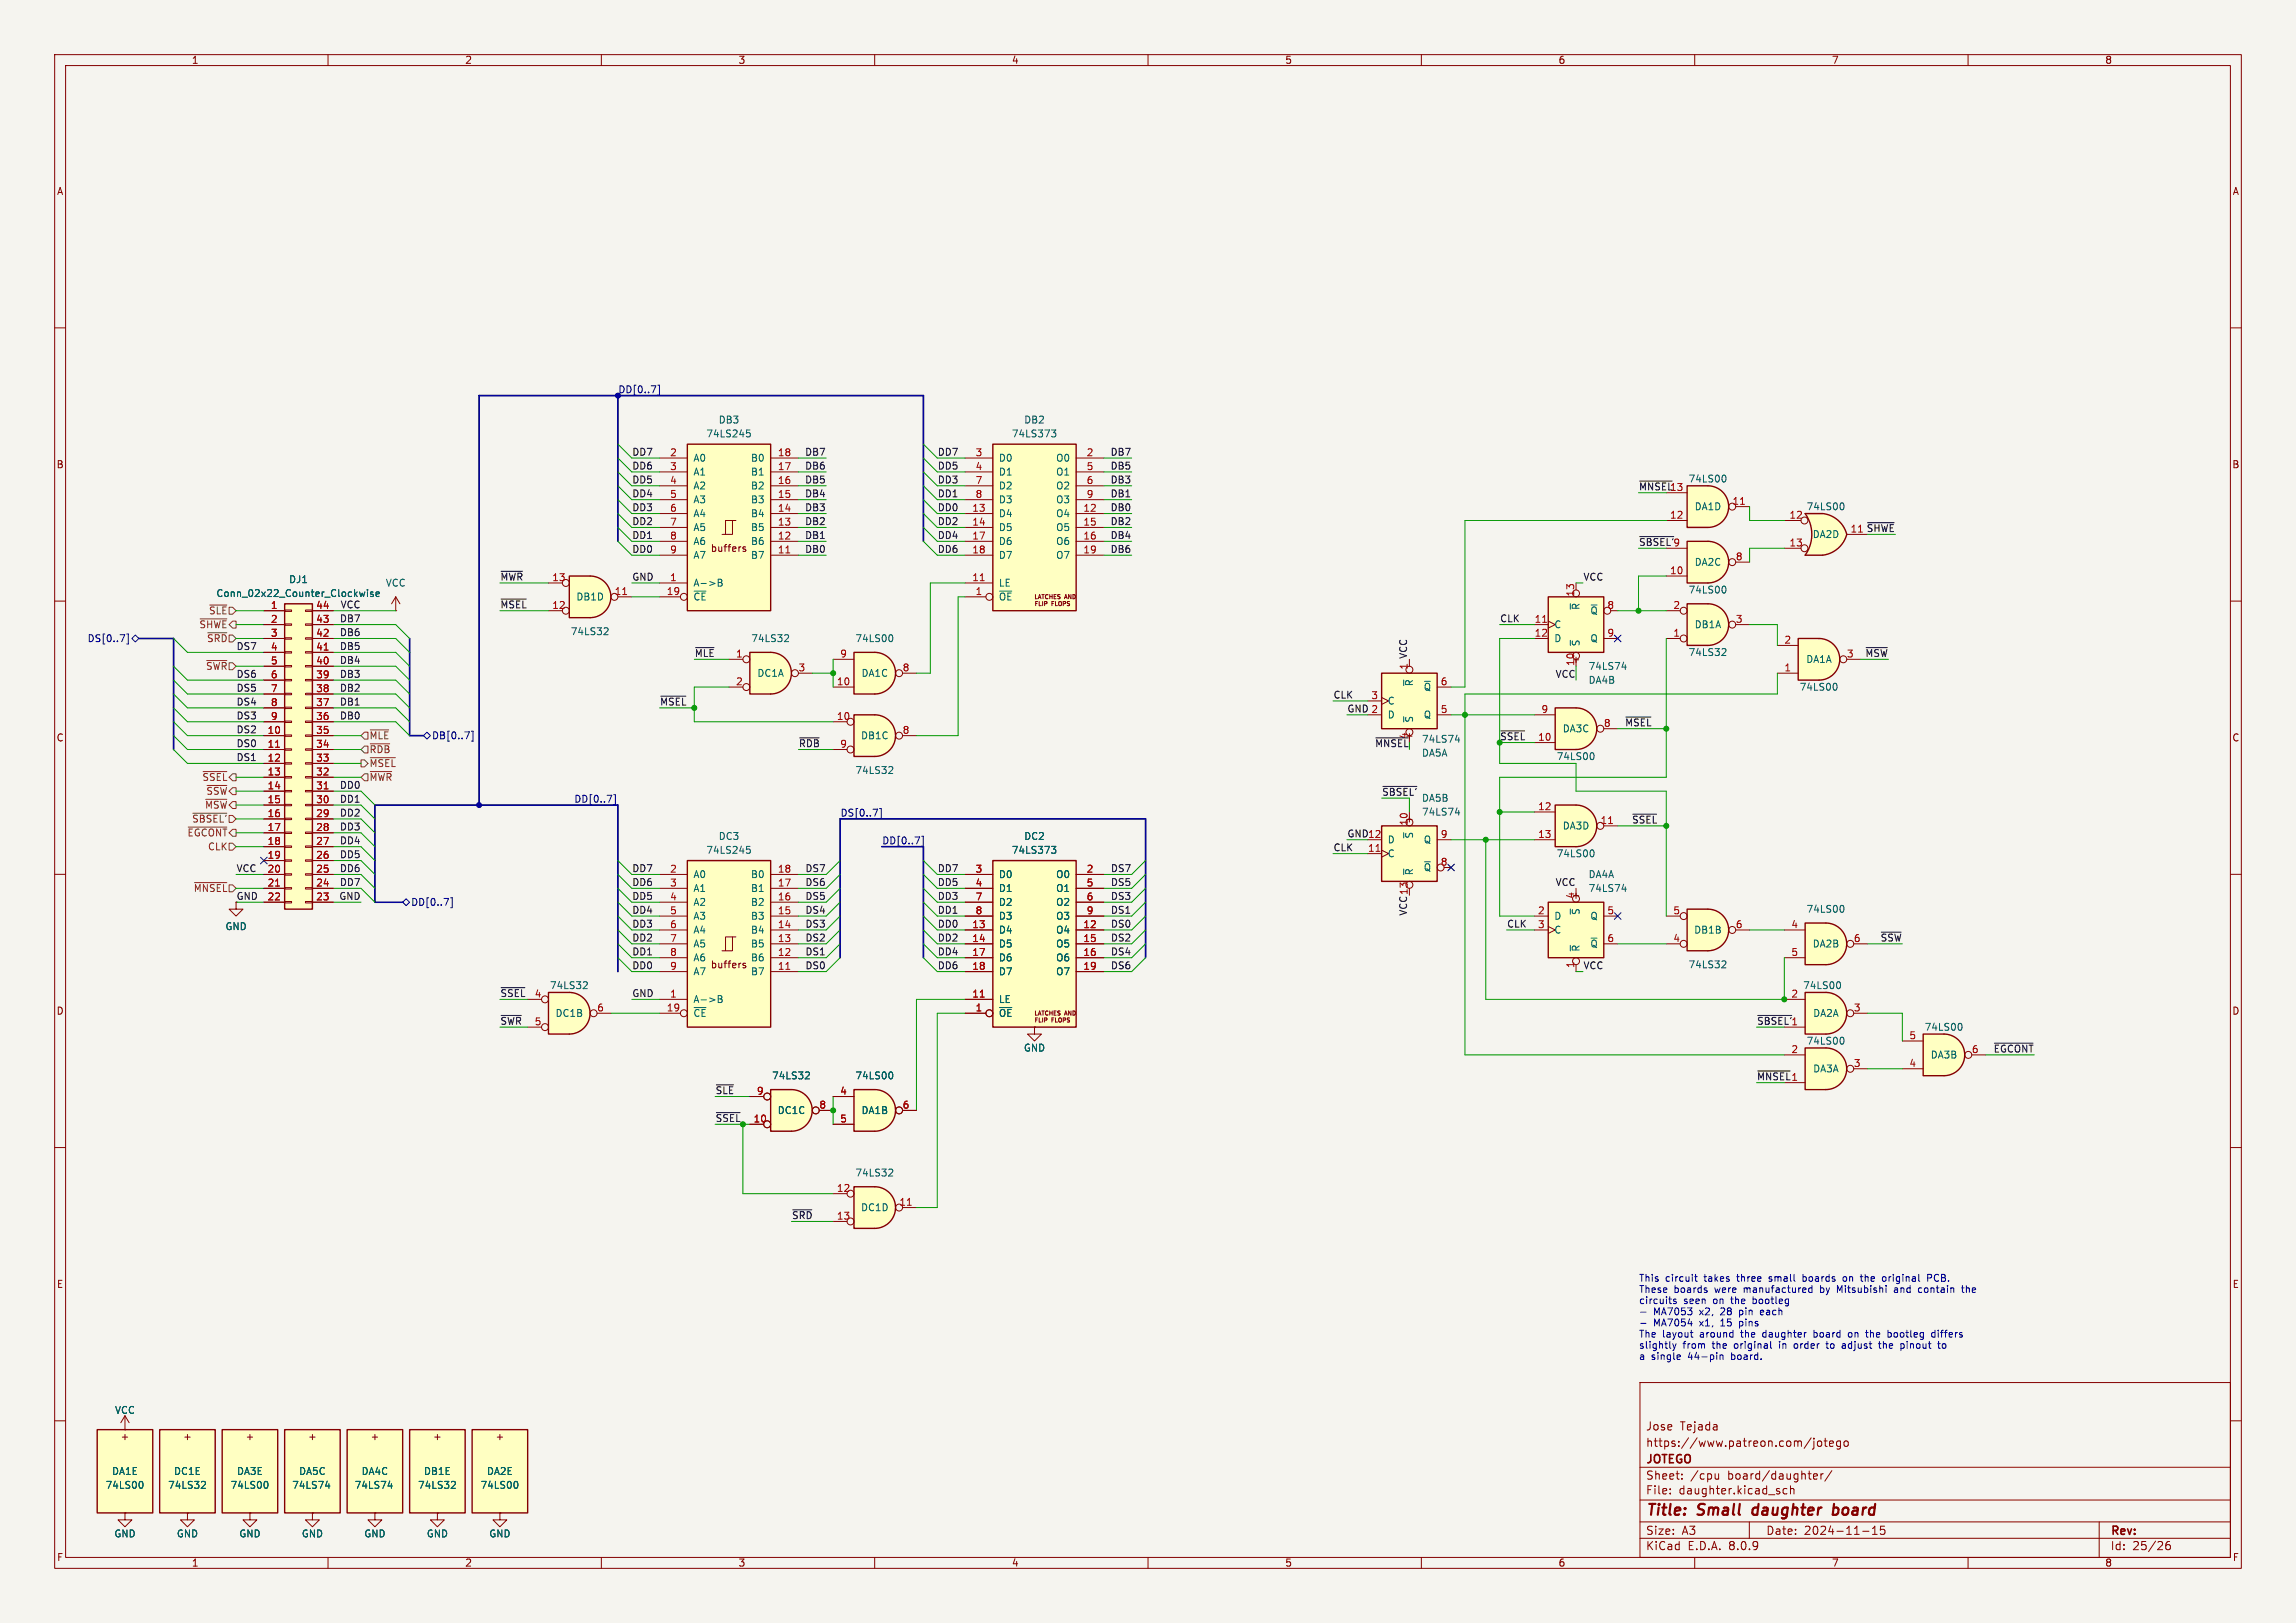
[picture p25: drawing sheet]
<svg xmlns="http://www.w3.org/2000/svg" width="420mm" height="297mm" viewBox="0 0 420 297" stroke-linecap="round" stroke-linejoin="round" font-family="sans-serif">
<defs><g id="words">
<g font-size="2.8" fill="#840000">
<text x="301" y="277.9">Title:</text>
<text x="310.6" y="277.9">Small</text>
<text x="321.4" y="277.9">daughter</text>
<text x="336.9" y="277.9">board</text>
</g>
<g font-size="2.1" fill="#840000">
<text x="301" y="262">Jose</text>
<text x="307.3" y="262">Tejada</text>
<text x="301" y="268.2">JOTEGO</text>
<text x="301" y="265">https://www.patreon.com/jotego</text>
<text x="301" y="273.7">File:</text>
<text x="301" y="271">Sheet:</text>
<text x="307.1" y="273.7">daughter.kicad_sch</text>
<text x="309.2" y="271">/cpu</text>
<text x="316.1" y="271">board/daughter/</text>
<text x="301" y="281.1">Size:</text>
<text x="307.6" y="281.1">A3</text>
<text x="323" y="281.1">Date:</text>
<text x="330" y="281.1">2024-11-15</text>
<text x="386" y="281.3">Rev:</text>
<text x="301" y="283.9">KiCad</text>
<text x="308.7" y="283.9">E.D.A.</text>
<text x="316.3" y="283.9">8.0.9</text>
<text x="386" y="283.9">Id:</text>
<text x="390.1" y="283.9">25/26</text>
</g>
<g font-size="1.8" fill="#840000">
<text x="35" y="11.9">1</text>
<text x="85" y="11.9">2</text>
<text x="135" y="11.9">3</text>
<text x="185" y="11.9">4</text>
<text x="235" y="11.9">5</text>
<text x="285" y="11.9">6</text>
<text x="335" y="11.9">7</text>
<text x="385" y="11.9">8</text>
<text x="10.3" y="35.9">A</text>
<text x="408.3" y="35.9">A</text>
<text x="10.3" y="85.9">B</text>
<text x="408.2" y="85.9">B</text>
<text x="129.9" y="101.2">buffers</text>
<text x="10.3" y="135.9">C</text>
<text x="408.2" y="135.9">C</text>
<text x="43.2" y="164.8">GND</text>
<text x="129.9" y="177.4">buffers</text>
<text x="10.3" y="185.9">D</text>
<text x="408.2" y="185.9">D</text>
<text x="10.3" y="235.9">E</text>
<text x="408.3" y="235.9">E</text>
<text x="22" y="263.8">+</text>
<text x="33.4" y="263.8">+</text>
<text x="44.8" y="263.8">+</text>
<text x="56.3" y="263.8">+</text>
<text x="67.7" y="263.8">+</text>
<text x="79.1" y="263.8">+</text>
<text x="90.5" y="263.8">+</text>
<text x="10.3" y="285.9">F</text>
<text x="35" y="286.9">1</text>
<text x="85" y="286.9">2</text>
<text x="135" y="286.9">3</text>
<text x="185" y="286.9">4</text>
<text x="235" y="286.9">5</text>
<text x="285" y="286.9">6</text>
<text x="335" y="286.9">7</text>
<text x="385" y="286.9">8</text>
<text x="408.3" y="285.9">F</text>
</g>
<g font-size="1.8" fill="#000084">
<text x="113" y="72">DD[0..7]</text>
<text x="15.9" y="117.7">DS[0..7]</text>
<text x="78.9" y="135.5">DB[0..7]</text>
<text x="105" y="147">DD[0..7]</text>
<text x="153.7" y="149.5">DS[0..7]</text>
<text x="161.3" y="154.6">DD[0..7]</text>
<text x="75.1" y="166">DD[0..7]</text>
</g>
<g font-size="1.8" fill="#006464">
<text x="131.4" y="77.7">DB3</text>
<text x="187.3" y="77.7">DB2</text>
<text x="129.1" y="80.2">74LS245</text>
<text x="185" y="80.2">74LS373</text>
<text x="126.7" y="84.7">A0</text>
<text x="126.7" y="87.2">A1</text>
<text x="126.7" y="89.8">A2</text>
<text x="137.3" y="89.8">B2</text>
<text x="137.3" y="87.2">B1</text>
<text x="137.3" y="84.7">B0</text>
<text x="182.6" y="84.7">D0</text>
<text x="182.6" y="87.2">D1</text>
<text x="182.6" y="89.8">D2</text>
<text x="193.1" y="84.7">O0</text>
<text x="193.1" y="87.2">O1</text>
<text x="193.1" y="89.8">O2</text>
<text x="308.8" y="88.5">74LS00</text>
<text x="126.7" y="92.3">A3</text>
<text x="126.7" y="94.8">A4</text>
<text x="137.3" y="94.8">B4</text>
<text x="137.3" y="92.3">B3</text>
<text x="182.6" y="94.8">D4</text>
<text x="182.6" y="92.3">D3</text>
<text x="193.1" y="94.8">O4</text>
<text x="193.1" y="92.3">O3</text>
<text x="309.9" y="93.6">DA1D</text>
<text x="330.4" y="93.6">74LS00</text>
<text x="126.7" y="97.4">A5</text>
<text x="126.7" y="99.9">A6</text>
<text x="137.3" y="99.9">B6</text>
<text x="137.3" y="97.4">B5</text>
<text x="182.6" y="97.4">D5</text>
<text x="182.6" y="99.9">D6</text>
<text x="193.1" y="97.4">O5</text>
<text x="193.1" y="99.9">O6</text>
<text x="331.5" y="98.7">DA2D</text>
<text x="52.8" y="106.9">DJ1</text>
<text x="70.5" y="107.5">VCC</text>
<text x="126.7" y="107.5">A-&gt;B</text>
<text x="126.7" y="102.5">A7</text>
<text x="137.3" y="102.5">B7</text>
<text x="182.6" y="107.5">LE</text>
<text x="182.6" y="102.5">D7</text>
<text x="193.1" y="102.5">O7</text>
<text x="309.9" y="103.7">DA2C</text>
<text x="39.5" y="109.4">Conn_02x22_Counter_Clockwise</text>
<text x="105.3" y="110.1">DB1D</text>
<text x="126.7" y="110.1">~{CE}</text>
<text x="182.6" y="110.1">~{OE}</text>
<text x="289.2" y="111.7" transform="rotate(-90 289.2 111.7)">~{R}</text>
<text x="290.8" y="112.6">~{Q}</text>
<text x="308.8" y="108.8">74LS00</text>
<text x="104.3" y="116.4">74LS32</text>
<text x="137.3" y="117.7">74LS32</text>
<text x="156.4" y="117.7">74LS00</text>
<text x="284.2" y="115.2">C</text>
<text x="284.2" y="117.7">D</text>
<text x="289.2" y="118.4" transform="rotate(-90 289.2 118.4)">~{S}</text>
<text x="290.8" y="117.7">Q</text>
<text x="309.9" y="115.2">DB1A</text>
<text x="138.4" y="124.1">DC1A</text>
<text x="157.5" y="124.1">DA1C</text>
<text x="258.7" y="125.7" transform="rotate(-90 258.7 125.7)">~{R}</text>
<text x="290.5" y="125.3">DA4B</text>
<text x="290.5" y="122.8">74LS74</text>
<text x="308.8" y="120.2">74LS32</text>
<text x="330.3" y="121.5">DA1A</text>
<text x="253.7" y="131.7">D</text>
<text x="253.7" y="129.1">C</text>
<text x="260.3" y="131.7">Q</text>
<text x="260.3" y="126.6">~{Q}</text>
<text x="329.1" y="126.6">74LS00</text>
<text x="157.4" y="135.5">DB1C</text>
<text x="258.7" y="132.3" transform="rotate(-90 258.7 132.3)">~{S}</text>
<text x="260" y="136.1">74LS74</text>
<text x="285.8" y="134.2">DA3C</text>
<text x="156.4" y="141.8">74LS32</text>
<text x="260" y="138.7">DA5A</text>
<text x="284.7" y="139.3">74LS00</text>
<text x="260" y="146.9">DA5B</text>
<text x="260" y="149.5">74LS74</text>
<text x="131.4" y="153.9">DC3</text>
<text x="187.3" y="153.9">DC2</text>
<text x="253.7" y="154.5">D</text>
<text x="258.7" y="153.6" transform="rotate(-90 258.7 153.6)">~{S}</text>
<text x="260.3" y="154.5">Q</text>
<text x="285.8" y="152">DA3D</text>
<text x="126.7" y="160.9">A0</text>
<text x="129.1" y="156.4">74LS245</text>
<text x="137.3" y="160.9">B0</text>
<text x="182.6" y="160.9">D0</text>
<text x="185" y="156.4">74LS373</text>
<text x="193.1" y="160.9">O0</text>
<text x="253.7" y="157.1">C</text>
<text x="258.7" y="160.3" transform="rotate(-90 258.7 160.3)">~{R}</text>
<text x="260.3" y="159.6">~{Q}</text>
<text x="284.7" y="157.1">74LS00</text>
<text x="290.5" y="160.9">DA4A</text>
<text x="126.7" y="163.4">A1</text>
<text x="126.7" y="166">A2</text>
<text x="137.3" y="166">B2</text>
<text x="137.3" y="163.4">B1</text>
<text x="182.6" y="163.4">D1</text>
<text x="182.6" y="166">D2</text>
<text x="193.1" y="163.4">O1</text>
<text x="193.1" y="166">O2</text>
<text x="289.2" y="167.5" transform="rotate(-90 289.2 167.5)">~{S}</text>
<text x="290.5" y="163.4">74LS74</text>
<text x="330.4" y="167.2">74LS00</text>
<text x="41.1" y="170.4">GND</text>
<text x="126.7" y="168.5">A3</text>
<text x="126.7" y="171">A4</text>
<text x="126.7" y="173.6">A5</text>
<text x="137.3" y="173.6">B5</text>
<text x="137.3" y="171">B4</text>
<text x="137.3" y="168.5">B3</text>
<text x="182.6" y="171">D4</text>
<text x="182.6" y="173.6">D5</text>
<text x="182.6" y="168.5">D3</text>
<text x="193.1" y="171">O4</text>
<text x="193.1" y="173.6">O5</text>
<text x="193.1" y="168.5">O3</text>
<text x="284.2" y="168.5">D</text>
<text x="284.2" y="171">C</text>
<text x="290.8" y="168.5">Q</text>
<text x="290.8" y="173.6">~{Q}</text>
<text x="309.8" y="171">DB1B</text>
<text x="331.5" y="173.6">DA2B</text>
<text x="126.7" y="176.1">A6</text>
<text x="126.7" y="178.7">A7</text>
<text x="137.3" y="178.7">B7</text>
<text x="137.3" y="176.1">B6</text>
<text x="182.6" y="176.1">D6</text>
<text x="182.6" y="178.7">D7</text>
<text x="193.1" y="176.1">O6</text>
<text x="193.1" y="178.7">O7</text>
<text x="289.2" y="174.2" transform="rotate(-90 289.2 174.2)">~{R}</text>
<text x="308.8" y="177.4">74LS32</text>
<text x="100.5" y="181.2">74LS32</text>
<text x="126.7" y="183.7">A-&gt;B</text>
<text x="182.6" y="183.7">LE</text>
<text x="329.7" y="181.2">74LS00</text>
<text x="101.5" y="186.3">DC1B</text>
<text x="126.7" y="186.3">~{CE}</text>
<text x="182.6" y="186.3">~{OE}</text>
<text x="330.4" y="191.4">74LS00</text>
<text x="331.6" y="186.3">DA2A</text>
<text x="352" y="188.8">74LS00</text>
<text x="141.1" y="197.7">74LS32</text>
<text x="156.4" y="197.7">74LS00</text>
<text x="187.2" y="192.6">GND</text>
<text x="331.6" y="196.4">DA3A</text>
<text x="353.1" y="193.9">DA3B</text>
<text x="142.2" y="204.1">DC1C</text>
<text x="157.5" y="204.1">DA1B</text>
<text x="156.4" y="215.5">74LS32</text>
<text x="157.4" y="221.8">DC1D</text>
<text x="20.9" y="258.9">VCC</text>
<text x="19.2" y="272.6">74LS00</text>
<text x="20.4" y="270.1">DA1E</text>
<text x="30.7" y="272.6">74LS32</text>
<text x="31.7" y="270.1">DC1E</text>
<text x="42.1" y="272.6">74LS00</text>
<text x="43.3" y="270.1">DA3E</text>
<text x="53.3" y="272.6">74LS74</text>
<text x="54.6" y="270.1">DA5C</text>
<text x="64.8" y="272.6">74LS74</text>
<text x="66" y="270.1">DA4C</text>
<text x="76.4" y="272.6">74LS32</text>
<text x="77.5" y="270.1">DB1E</text>
<text x="87.8" y="272.6">74LS00</text>
<text x="89" y="270.1">DA2E</text>
<text x="20.8" y="281.5">GND</text>
<text x="32.3" y="281.5">GND</text>
<text x="43.7" y="281.5">GND</text>
<text x="55.1" y="281.5">GND</text>
<text x="66.5" y="281.5">GND</text>
<text x="78" y="281.5">GND</text>
<text x="89.4" y="281.5">GND</text>
</g>
<g font-size="1.8" fill="#0f0f0f">
<text x="115.6" y="83.5">DD7</text>
<text x="147.2" y="83.5">DB7</text>
<text x="171.4" y="83.5">DD7</text>
<text x="203.1" y="83.5">DB7</text>
<text x="115.6" y="88.6">DD5</text>
<text x="115.6" y="86">DD6</text>
<text x="147.2" y="88.6">DB5</text>
<text x="147.2" y="86">DB6</text>
<text x="171.4" y="86">DD5</text>
<text x="171.4" y="88.6">DD3</text>
<text x="203.1" y="88.6">DB3</text>
<text x="203.1" y="86">DB5</text>
<text x="299.7" y="89.8">~{MNSEL}</text>
<text x="305.4" y="89.9">13</text>
<text x="115.6" y="91.1">DD4</text>
<text x="115.6" y="93.6">DD3</text>
<text x="147.2" y="91.1">DB4</text>
<text x="147.2" y="93.6">DB3</text>
<text x="171.4" y="93.6">DD0</text>
<text x="171.4" y="91.1">DD1</text>
<text x="203.1" y="91.1">DB1</text>
<text x="203.1" y="93.6">DB0</text>
<text x="115.6" y="96.2">DD2</text>
<text x="115.6" y="98.7">DD1</text>
<text x="115.6" y="101.3">DD0</text>
<text x="147.2" y="101.3">DB0</text>
<text x="147.2" y="96.2">DB2</text>
<text x="147.2" y="98.7">DB1</text>
<text x="171.4" y="101.3">DD6</text>
<text x="171.4" y="98.7">DD4</text>
<text x="171.4" y="96.2">DD2</text>
<text x="203.1" y="101.3">DB6</text>
<text x="203.1" y="98.7">DB4</text>
<text x="203.1" y="96.2">DB2</text>
<text x="299.7" y="100">~{SBSEL'}</text>
<text x="306" y="100.1">9</text>
<text x="338.4" y="97.5">11 ~{SHWE}</text>
<text x="91.4" y="106.3">~{MWR}</text>
<text x="115.6" y="106.3">GND</text>
<text x="289.6" y="106.3">VCC</text>
<text x="62.1" y="114">DB7</text>
<text x="62.2" y="111.4">VCC</text>
<text x="91.4" y="111.4">~{MSEL}</text>
<text x="274.3" y="114">CLK</text>
<text x="43.2" y="119">DS7</text>
<text x="62.1" y="119">DB5</text>
<text x="62.1" y="116.5">DB6</text>
<text x="43.2" y="124.1">DS6</text>
<text x="62.1" y="121.6">DB4</text>
<text x="62.1" y="124.1">DB3</text>
<text x="127" y="120.3">~{MLE}</text>
<text x="257.6" y="122.6" transform="rotate(-90 257.6 122.6)">1 VCC</text>
<text x="284.5" y="124.1">VCC</text>
<text x="341.1" y="120.3">~{MSW}</text>
<text x="43.2" y="131.7">DS3</text>
<text x="43.2" y="129.2">DS4</text>
<text x="43.2" y="126.7">DS5</text>
<text x="62.1" y="131.7">DB0</text>
<text x="62.1" y="129.2">DB1</text>
<text x="62.1" y="126.7">DB2</text>
<text x="243.8" y="127.9">CLK</text>
<text x="246.4" y="130.5">GND 2</text>
<text x="43.2" y="136.8">DS0</text>
<text x="43.2" y="134.3">DS2</text>
<text x="146" y="136.8">~{RDB}</text>
<text x="257.6" y="135.3" transform="rotate(-90 257.6 135.3)">4</text>
<text x="297.2" y="133">~{MSEL}</text>
<text x="43.2" y="139.4">DS1</text>
<text x="62.1" y="147">DD1</text>
<text x="62.1" y="149.5">DD2</text>
<text x="62.1" y="144.4">DD0</text>
<text x="252.7" y="145.7">~{SBSEL'}</text>
<text x="62.1" y="152.1">DD3</text>
<text x="62.1" y="154.6">DD4</text>
<text x="243.8" y="155.9">CLK</text>
<text x="246.4" y="153.3">GND12</text>
<text x="43.2" y="159.7">VCC</text>
<text x="62.1" y="157.1">DD5</text>
<text x="62.1" y="159.7">DD6</text>
<text x="115.6" y="159.7">DD7</text>
<text x="147.2" y="159.7">DS7</text>
<text x="171.4" y="159.7">DD7</text>
<text x="203.1" y="159.7">DS7</text>
<text x="62" y="164.8">GND</text>
<text x="62.1" y="162.2">DD7</text>
<text x="115.6" y="164.8">DD5</text>
<text x="115.6" y="162.2">DD6</text>
<text x="115.6" y="167.3">DD4</text>
<text x="147.2" y="164.8">DS5</text>
<text x="147.2" y="167.3">DS4</text>
<text x="147.2" y="162.2">DS6</text>
<text x="171.4" y="162.2">DD5</text>
<text x="171.4" y="164.8">DD3</text>
<text x="171.4" y="167.3">DD1</text>
<text x="203.1" y="162.2">DS5</text>
<text x="203.1" y="164.8">DS3</text>
<text x="203.1" y="167.3">DS1</text>
<text x="257.5" y="167.7" transform="rotate(-90 257.5 167.7)">VCC13</text>
<text x="284.5" y="162.2">VCC</text>
<text x="115.6" y="169.8">DD3</text>
<text x="115.6" y="172.4">DD2</text>
<text x="147.2" y="169.8">DS3</text>
<text x="147.2" y="172.4">DS2</text>
<text x="171.4" y="172.4">DD2</text>
<text x="171.4" y="169.8">DD0</text>
<text x="203.1" y="169.8">DS0</text>
<text x="203.1" y="172.4">DS2</text>
<text x="275.6" y="169.8">CLK</text>
<text x="343.9" y="172.4">~{SSW}</text>
<text x="115.6" y="174.9">DD1</text>
<text x="115.6" y="177.5">DD0</text>
<text x="147.2" y="177.5">DS0</text>
<text x="147.2" y="174.9">DS1</text>
<text x="171.4" y="177.5">DD6</text>
<text x="171.4" y="174.9">DD4</text>
<text x="203.1" y="177.5">DS6</text>
<text x="203.1" y="174.9">DS4</text>
<text x="289.6" y="177.5">VCC</text>
<text x="91.4" y="182.5">~{SSEL}4</text>
<text x="115.6" y="182.5">GND</text>
<text x="91.4" y="187.6">~{SWR}5</text>
<text x="321.3" y="187.6">~{SBSEL'}</text>
<text x="327.6" y="187.7">1</text>
<text x="321.3" y="197.8">~{MNSEL}</text>
<text x="364.6" y="192.7">~{EGCONT}</text>
<text x="130.8" y="200.3">~{SLE}</text>
<text x="144.8" y="223.2">~{SRD}</text>
</g>
<g font-size="1.8" fill="#a90000">
<text x="122.5" y="83.6">2</text>
<text x="142.2" y="83.6">18</text>
<text x="178.4" y="83.6">3</text>
<text x="198.7" y="83.6">2</text>
<text x="122.5" y="86.1">3</text>
<text x="122.5" y="88.6">4</text>
<text x="142.2" y="88.6">16</text>
<text x="142.2" y="86.1">17</text>
<text x="178.4" y="86.1">4</text>
<text x="178.4" y="88.6">7</text>
<text x="198.7" y="86.1">5</text>
<text x="198.7" y="88.6">6</text>
<text x="122.5" y="91.2">5</text>
<text x="122.5" y="93.7">6</text>
<text x="142.2" y="93.7">14</text>
<text x="142.2" y="91.2">15</text>
<text x="177.8" y="93.7">13</text>
<text x="178.4" y="91.2">8</text>
<text x="198.1" y="93.7">12</text>
<text x="198.7" y="91.2">9</text>
<text x="305.4" y="95">12</text>
<text x="316.8" y="92.5">11</text>
<text x="327.2" y="95">12</text>
<text x="122.5" y="96.3">7</text>
<text x="122.5" y="98.8">8</text>
<text x="122.5" y="101.3">9</text>
<text x="142.2" y="101.3">11</text>
<text x="142.2" y="98.8">12</text>
<text x="142.2" y="96.3">13</text>
<text x="177.8" y="96.3">14</text>
<text x="177.8" y="98.8">17</text>
<text x="177.8" y="101.3">18</text>
<text x="198.1" y="96.3">15</text>
<text x="198.1" y="98.8">16</text>
<text x="198.1" y="101.3">19</text>
<text x="327.2" y="100.1">13</text>
<text x="100.9" y="106.4">13</text>
<text x="122.5" y="106.4">1</text>
<text x="177.8" y="106.4">11</text>
<text x="305.4" y="105.2">10</text>
<text x="317.4" y="102.6">8</text>
<text x="49.5" y="111.5">1</text>
<text x="57.7" y="111.5">44</text>
<text x="100.9" y="111.5">12</text>
<text x="112.4" y="109">11</text>
<text x="121.9" y="109">19</text>
<text x="178.4" y="109">1</text>
<text x="288" y="109.3" transform="rotate(-90 288 109.3)">13</text>
<text x="293.9" y="111.5">8</text>
<text x="306" y="111.5">2</text>
<text x="49.5" y="114">2</text>
<text x="49.5" y="116.6">3</text>
<text x="49.5" y="119.1">4</text>
<text x="57.7" y="119.1">41</text>
<text x="57.7" y="116.6">42</text>
<text x="57.7" y="114">43</text>
<text x="280.6" y="114">11</text>
<text x="280.6" y="116.6">12</text>
<text x="293.9" y="116.6">9</text>
<text x="306" y="116.6">1</text>
<text x="317.4" y="114">3</text>
<text x="326.3" y="117.9">2</text>
<text x="49.5" y="121.7">5</text>
<text x="49.5" y="124.2">6</text>
<text x="57.7" y="124.2">39</text>
<text x="57.7" y="121.7">40</text>
<text x="134.5" y="120.4">1</text>
<text x="134.5" y="125.5">2</text>
<text x="146" y="122.9">3</text>
<text x="153" y="125.5">10</text>
<text x="153.6" y="120.4">9</text>
<text x="165" y="122.9">8</text>
<text x="263.5" y="125.5">6</text>
<text x="287.4" y="121.5">+</text>
<text x="288" y="122" transform="rotate(-90 288 122)">10</text>
<text x="326.3" y="122.9">1</text>
<text x="337.7" y="120.4">3</text>
<text x="49.5" y="126.7">7</text>
<text x="49.5" y="129.3">8</text>
<text x="49.5" y="131.8">9</text>
<text x="57.7" y="131.8">36</text>
<text x="57.7" y="129.3">37</text>
<text x="57.7" y="126.7">38</text>
<text x="153" y="131.8">10</text>
<text x="250.8" y="128">3</text>
<text x="263.5" y="130.6">5</text>
<text x="281.9" y="130.6">9</text>
<text x="48.9" y="134.4">10</text>
<text x="48.9" y="136.9">11</text>
<text x="57.7" y="136.9">34</text>
<text x="57.7" y="134.4">35</text>
<text x="153.6" y="136.9">9</text>
<text x="165" y="134.4">8</text>
<text x="256.9" y="135.5">+</text>
<text x="293.3" y="133.1">8</text>
<text x="48.9" y="139.4">12</text>
<text x="48.9" y="142">13</text>
<text x="57.7" y="142">32</text>
<text x="57.7" y="139.4">33</text>
<text x="48.9" y="144.5">14</text>
<text x="48.9" y="147.1">15</text>
<text x="48.9" y="149.6">16</text>
<text x="57.7" y="149.6">29</text>
<text x="57.7" y="147.1">30</text>
<text x="57.7" y="144.5">31</text>
<text x="281.3" y="148.3">12</text>
<text x="48.9" y="152.1">17</text>
<text x="48.9" y="154.7">18</text>
<text x="57.7" y="154.7">27</text>
<text x="57.7" y="152.1">28</text>
<text x="250.1" y="156">11</text>
<text x="256.9" y="150.7">+</text>
<text x="257.6" y="151.2" transform="rotate(-90 257.6 151.2)">10</text>
<text x="263.5" y="153.4">9</text>
<text x="281.3" y="153.4">13</text>
<text x="292.7" y="150.9">11</text>
<text x="48.9" y="157.2">19</text>
<text x="48.9" y="159.8">20</text>
<text x="57.7" y="159.8">25</text>
<text x="57.7" y="157.2">26</text>
<text x="122.5" y="159.8">2</text>
<text x="142.2" y="159.8">18</text>
<text x="178.4" y="159.8">3</text>
<text x="198.7" y="159.8">2</text>
<text x="263.5" y="158.5">8</text>
<text x="48.9" y="162.3">21</text>
<text x="48.9" y="164.8">22</text>
<text x="57.7" y="164.8">23</text>
<text x="57.7" y="162.3">24</text>
<text x="122.5" y="162.3">3</text>
<text x="122.5" y="164.8">4</text>
<text x="122.5" y="167.4">5</text>
<text x="142.2" y="167.4">15</text>
<text x="142.2" y="164.8">16</text>
<text x="142.2" y="162.3">17</text>
<text x="178.4" y="162.3">4</text>
<text x="178.4" y="164.8">7</text>
<text x="178.4" y="167.4">8</text>
<text x="198.7" y="162.3">5</text>
<text x="198.7" y="164.8">6</text>
<text x="198.7" y="167.4">9</text>
<text x="281.2" y="167.4">2</text>
<text x="287.4" y="164.7">+</text>
<text x="288" y="164.5" transform="rotate(-90 288 164.5)">4</text>
<text x="293.9" y="167.4">5</text>
<text x="306" y="167.4">5</text>
<text x="122.5" y="169.9">6</text>
<text x="122.5" y="172.5">7</text>
<text x="142.2" y="172.5">13</text>
<text x="142.2" y="169.9">14</text>
<text x="177.8" y="169.9">13</text>
<text x="177.8" y="172.5">14</text>
<text x="198.1" y="169.9">12</text>
<text x="198.1" y="172.5">15</text>
<text x="281.2" y="169.9">3</text>
<text x="293.9" y="172.5">6</text>
<text x="306" y="172.5">4</text>
<text x="317.4" y="169.9">6</text>
<text x="327.6" y="169.9">4</text>
<text x="339" y="172.5">6</text>
<text x="122.5" y="175">8</text>
<text x="122.5" y="177.5">9</text>
<text x="142.2" y="177.5">11</text>
<text x="142.2" y="175">12</text>
<text x="177.8" y="175">17</text>
<text x="177.8" y="177.5">18</text>
<text x="198.1" y="175">16</text>
<text x="198.1" y="177.5">19</text>
<text x="288" y="177.2" transform="rotate(-90 288 177.2)">1</text>
<text x="327.6" y="175">5</text>
<text x="109.1" y="185.2">6</text>
<text x="121.9" y="185.2">19</text>
<text x="122.5" y="182.6">1</text>
<text x="177.8" y="182.6">11</text>
<text x="178.4" y="185.2">1</text>
<text x="327.6" y="182.6">2</text>
<text x="339" y="185.2">3</text>
<text x="349.2" y="190.2">5</text>
<text x="327.6" y="197.9">1</text>
<text x="327.6" y="192.8">2</text>
<text x="339" y="195.3">3</text>
<text x="349.2" y="195.3">4</text>
<text x="360.6" y="192.8">6</text>
<text x="138.4" y="200.4">9</text>
<text x="149.8" y="202.9">8</text>
<text x="153.6" y="200.4">4</text>
<text x="165" y="202.9">6</text>
<text x="137.8" y="205.5">10</text>
<text x="153.6" y="205.5">5</text>
<text x="153" y="218.2">12</text>
<text x="164.4" y="220.7">11</text>
<text x="153" y="223.3">13</text>
</g>
<g font-size="1.8" fill="#725600">
<text x="38.1" y="112.6">~{SLE}</text>
<text x="36.4" y="115.2">~{SHWE}</text>
<text x="37.8" y="117.7">~{SRD}</text>
<text x="37.6" y="122.8">~{SWR}</text>
<text x="67.5" y="135.5">~{MLE}</text>
<text x="36.9" y="143.1">~{SSEL}</text>
<text x="67.5" y="143.1">~{MWR}</text>
<text x="67.5" y="140.6">~{MSEL}</text>
<text x="67.5" y="138">~{RDB}</text>
<text x="37.4" y="148.2">~{MSW}</text>
<text x="37.6" y="145.6">~{SSW}</text>
<text x="34.2" y="153.3">~{EGCONT}</text>
<text x="35" y="150.7">~{SBSEL'}</text>
<text x="37.9" y="155.8">CLK</text>
<text x="35.3" y="163.4">~{MNSEL}</text>
</g>
<g font-size="1.8" fill="#009600">
<text x="120.6" y="129.2">~{MSEL}</text>
<text x="251.4" y="136.8">~{MNSEL}</text>
<text x="274.3" y="135.5">~{SSEL}10</text>
<text x="298.4" y="150.8">~{SSEL}</text>
<text x="130.8" y="205.4">~{SSEL}10</text>
</g>
<g font-size="1.8" fill="#0000c2">
<text x="299.7" y="234.8">This</text>
<text x="299.7" y="236.8">These</text>
<text x="299.7" y="238.8">circuits</text>
<text x="304.6" y="234.8">circuit</text>
<text x="306.2" y="236.8">boards</text>
<text x="308" y="238.8">seen</text>
<text x="311.9" y="234.8">takes</text>
<text x="313.5" y="238.8">on</text>
<text x="313.8" y="236.8">were</text>
<text x="317" y="238.8">the</text>
<text x="318" y="234.8">three</text>
<text x="319.3" y="236.8">manufactured</text>
<text x="321.1" y="238.8">bootleg</text>
<text x="324.1" y="234.8">small</text>
<text x="330.4" y="234.8">boards</text>
<text x="333.4" y="236.8">by</text>
<text x="336.7" y="236.8">Mitsubishi</text>
<text x="338" y="234.8">on</text>
<text x="341.5" y="234.8">the</text>
<text x="345.6" y="234.8">original</text>
<text x="347.4" y="236.8">and</text>
<text x="352" y="236.8">contain</text>
<text x="354" y="234.8">PCB.</text>
<text x="360.2" y="236.8">the</text>
<text x="299.7" y="245">The</text>
<text x="302.5" y="240.9">MA7053</text>
<text x="302.5" y="242.9">MA7054</text>
<text x="304.1" y="245">layout</text>
<text x="311" y="240.9">x2,</text>
<text x="311" y="242.9">x1,</text>
<text x="311.1" y="245">around</text>
<text x="315" y="240.9">28</text>
<text x="315" y="242.9">15</text>
<text x="318.6" y="240.9">pin</text>
<text x="318.6" y="242.9">pins</text>
<text x="318.8" y="245">the</text>
<text x="322.7" y="240.9">each</text>
<text x="322.9" y="245">daughter</text>
<text x="332.4" y="245">board</text>
<text x="339" y="245">on</text>
<text x="342.4" y="245">the</text>
<text x="346.6" y="245">bootleg</text>
<text x="354.8" y="245">differs</text>
<text x="299.7" y="247">slightly</text>
<text x="299.7" y="249.1">a</text>
<text x="302" y="249.1">single</text>
<text x="307.8" y="247">from</text>
<text x="308.9" y="249.1">44-pin</text>
<text x="313.4" y="247">the</text>
<text x="317" y="249.1">board.</text>
<text x="317.5" y="247">original</text>
<text x="325.9" y="247">in</text>
<text x="328.9" y="247">order</text>
<text x="335" y="247">to</text>
<text x="338" y="247">adjust</text>
<text x="345" y="247">the</text>
<text x="349.1" y="247">pinout</text>
<text x="356.2" y="247">to</text>
</g>
<g font-size="1.1" fill="#840000">
<text x="189.2" y="109.7">LATCHES AND</text>
<text x="189.2" y="111">FLIP</text>
<text x="192.3" y="111">FLOPS</text>
<text x="189.2" y="185.9">LATCHES AND</text>
<text x="189.2" y="187.2">FLIP</text>
<text x="192.3" y="187.2">FLOPS</text>
</g>
</g></defs>
<path d="M0 0h420v297h-420z" fill="#f5f4ef" stroke="#f5f4ef" stroke-width=".18"/>
<g fill="none" stroke="#840000" stroke-width=".18">
<path d="M10 10h400v277h-400zM12 12h396v273h-396zM60 10v2M110 10v2M160 10v2M210 10v2M260 10v2M310 10v2M360 10v2M10 60h2M408 60h2M10 110h2"/>
<path d="M408 110h2M10 160h2M408 160h2M10 210h2M408 210h2M300 253h108v32h-108zM10 260h2M300 278.5h108M300 274.5h108M300 268.5h108M305.5 273.2v.2M305.5 272.5v.1"/>
<path d="M307.7 270.5v.2M307.7 269.8v.1M313.7 270.5l.2 .2 .5-.2M314.4 269.7v1M320 278.5v3M326.9 272.5l-.5-.1-.2 .3v.4l.1 .2h.6M327.5 272.5l.2-.1 .4 .1 .1 .9M327.5 271.9v1.5M331.3 263.1l-1.3 1.9M331.7 270.2l.7-.2v-.2l-.5-.1-.2 .2 .1 .7h.6M331.8 263.2v.1M331.8 263.7v1.3l-.3 .2"/>
<path d="M332.5 263.8l.2-.1 .5 .1v.6l-.1 .2-.4 .1-.2-.2zM333.1 269.7v1M333.5 269.7l-.3 .1-.1 .2M333.7 263.7h.5M333.9 263.2v1.3l.3 .2M334.7 264.2l.7-.2-.1-.2-.4-.1-.2 .2v.7h.6M335.1 269.1l-1.3 1.9M336.7 263.7v1.2l-.3 .3-.4-.1M336.7 263.8l-.5-.1-.3 .3v.4l.2 .2h.6M337.4 263.8l.2-.1 .4 .1 .1 .6-.2 .2-.3 .1-.2-.2zM342.5 279.7l.4-.4v1.5M344.7 279.3h-.7l-.1 .7 .3-.1h.5l.1 .2-.1 .5-.2 .2-.6-.2"/>
<path d="M384 278.5v6.5M408 260h2M60 285v2M110 285v2M160 285v2M210 285v2M260 285v2M300 281.5h108M310 285v2M340.7 280.2h1.2M342.5 280.8h.9M360 285v2"/>
<path d="M396.9 282.1a.59 .59 0 0 0-.7 .6v.6l.1 .2 .4 .1 .2-.2 .1-.5-.1-.2h-.5l-.2 .2"/>
</g>
<path d="M320.7 276.1l-.2 .7 .4 .4M335.4 276l.2-.1 .6 .1M335.5 275.2l-.3 2M336.1 277a.66 .66 0 0 1-.8 .1" fill="none" stroke="#840000" stroke-width=".4"/>
<path d="M160 119.4a3.8 3.8 0 0 1 3.8 3.8 3.8 3.8 0 0 1-3.8 3.8z" fill="#ffffc2" stroke="#ffffc2" stroke-width=".18"/>
<path d="M156.2 119.4h3.8v7.6h-3.8z" fill="#ffffc2"/>
<path d="M156.2 119.4h3.8a3.8 3.8 0 0 1 3.8 3.8 3.8 3.8 0 0 1-3.8 3.8h-3.8z" fill="none" stroke="#840000" stroke-width=".25"/>
<g fill="none" stroke="#840000" stroke-width=".18">
<path d="M152.4 125.7h3.8M152.4 120.7h3.8M165.1 123.2h2.5"/>
<circle cx="164.5" cy="123.2" r=".63"/>
</g>
<path d="M163 116.1a.79 .79 0 0 1 0 1.3" fill="none" stroke="#006464" stroke-width=".18"/>
<path d="M86.4 261.6h10.1v15.3h-10.1z" fill="#ffffc2"/>
<path d="M86.4 261.6h10.1v15.3h-10.1z" fill="none" stroke="#840000" stroke-width=".25"/>
<path d="M94.4 271.1a.79 .79 0 0 1 0 1.3" fill="none" stroke="#006464" stroke-width=".18"/>
<path d="M34.3 276.9v1.2h1.3l-1.3 1.3-1.3-1.3h1.3M34.3 276.9h.1" fill="none" stroke="#840000" stroke-width=".18"/>
<path d="M141 119.4a3.8 3.8 0 0 1 3.8 3.8 3.8 3.8 0 0 1-3.8 3.8z" fill="#ffffc2" stroke="#ffffc2" stroke-width=".18"/>
<path d="M137.2 119.4h3.8v7.6h-3.8z" fill="#ffffc2"/>
<path d="M137.2 119.4h3.8a3.8 3.8 0 0 1 3.8 3.8 3.8 3.8 0 0 1-3.8 3.8h-3.8z" fill="none" stroke="#840000" stroke-width=".25"/>
<g fill="none" stroke="#840000" stroke-width=".18">
<path d="M133.3 120.7h2.6M133.3 125.7h2.6M146 123.2h2.6"/>
<circle cx="136.5" cy="125.7" r=".63"/>
<circle cx="136.5" cy="120.6" r=".63"/>
<circle cx="145.4" cy="123.2" r=".63"/>
</g>
<path d="M143.7 116.1l.4 .1 .2 .3-.8 .9h.8" fill="none" stroke="#006464" stroke-width=".18"/>
<path d="M334 168.9a3.8 3.8 0 0 1 3.8 3.8 3.8 3.8 0 0 1-3.8 3.8z" fill="#ffffc2" stroke="#ffffc2" stroke-width=".18"/>
<path d="M330.2 168.9h3.8v7.6h-3.8z" fill="#ffffc2"/>
<path d="M330.2 168.9h3.8a3.8 3.8 0 0 1 3.8 3.8 3.8 3.8 0 0 1-3.8 3.8h-3.8z" fill="none" stroke="#840000" stroke-width=".25"/>
<g fill="none" stroke="#840000" stroke-width=".18">
<path d="M326.4 170.2h3.8M326.4 175.3h3.8M339.1 172.7h2.5"/>
<circle cx="338.5" cy="172.7" r=".63"/>
</g>
<path d="M337 165.7a.79 .79 0 0 1 0 1.2" fill="none" stroke="#006464" stroke-width=".18"/>
<path d="M334 181.6a3.8 3.8 0 0 1 3.8 3.8 3.8 3.8 0 0 1-3.8 3.8z" fill="#ffffc2" stroke="#ffffc2" stroke-width=".18"/>
<path d="M330.2 181.6h3.8v7.6h-3.8z" fill="#ffffc2"/>
<path d="M330.2 181.6h3.8a3.8 3.8 0 0 1 3.8 3.8 3.8 3.8 0 0 1-3.8 3.8h-3.8z" fill="none" stroke="#840000" stroke-width=".25"/>
<g fill="none" stroke="#840000" stroke-width=".18">
<path d="M326.4 188h3.8M326.4 182.9h3.8M339.1 185.4h2.5"/>
<circle cx="338.5" cy="185.4" r=".63"/>
</g>
<path d="M336.4 179.6a.79 .79 0 0 1 0 1.3" fill="none" stroke="#006464" stroke-width=".18"/>
<path d="M40.6 261.6h10.2v15.3h-10.2z" fill="#ffffc2"/>
<path d="M40.6 261.6h10.2v15.3h-10.2z" fill="none" stroke="#840000" stroke-width=".25"/>
<path d="M48.7 271.1a.79 .79 0 0 1 0 1.3" fill="none" stroke="#006464" stroke-width=".18"/>
<path d="M17.8 261.6h10.1v15.3h-10.1z" fill="#ffffc2"/>
<path d="M17.8 261.6h10.1v15.3h-10.1z" fill="none" stroke="#840000" stroke-width=".25"/>
<path d="M25.9 271.1a.79 .79 0 0 1 0 1.3" fill="none" stroke="#006464" stroke-width=".18"/>
<path d="M63.5 261.6h10.2v15.3h-10.2z" fill="#ffffc2"/>
<path d="M63.5 261.6h10.2v15.3h-10.2z" fill="none" stroke="#840000" stroke-width=".25"/>
<path d="M71 271.9h.8M71.6 271.5v.9" fill="none" stroke="#006464" stroke-width=".18"/>
<path d="M80 276.9v1.2h1.3l-1.3 1.3-1.3-1.3h1.3M80 276.9h.1" fill="none" stroke="#840000" stroke-width=".18"/>
<path d="M252.7 151.1h10.2v10.2h-10.2z" fill="#ffffc2"/>
<path d="M252.7 151.1h10.2v10.2h-10.2z" fill="none" stroke="#840000" stroke-width=".25"/>
<g fill="none" stroke="#840000" stroke-width=".18">
<path d="M250.2 156.2h2.5M250.2 153.7h2.5M252.7 155.6l1.3 .6-1.3 .6M257.8 148.6v1.3M262.9 153.7h2.5M264.2 158.8h1.2"/>
<circle cx="257.8" cy="161.9" r=".63"/>
</g>
<path d="M251.7 155.8h.7" fill="none" stroke="#a90000" stroke-width=".18"/>
<path d="M256.8 159v1M266.2 148.7h.8M266.8 148.3v.9" fill="none" stroke="#006464" stroke-width=".18"/>
<path d="M52.1 261.6h10.1v15.3h-10.1z" fill="#ffffc2"/>
<path d="M52.1 261.6h10.1v15.3h-10.1z" fill="none" stroke="#840000" stroke-width=".25"/>
<path d="M59.6 271.9h.7M60.2 271.5v.9" fill="none" stroke="#006464" stroke-width=".18"/>
<path d="M125.7 157.5h15.3v30.5h-15.3z" fill="#ffffc2"/>
<g fill="none" stroke="#840000" stroke-width=".18">
<path d="M120.6 177.8h5.1M120.6 175.3h5.1M120.6 172.7h5.1M120.6 170.2h5.1M120.6 167.6h5.1M120.6 165.1h5.1M120.6 162.6h5.1M120.6 160h5.1M134 171.5h-1.3v2.5M134.6 171.5h-.6v2.5h-1.9M136.4 176.3h-.3l-.2 .1 .1 .2 .4 .1v.3h-.5M141 177.8h5"/>
<path d="M141 175.3h5M141 172.7h5M141 170.2h5M141 167.6h5M141 165.1h5M141 162.6h5M141 160h5M120.6 182.9h5.1M120.6 185.4h3.9M57.1 276.9v1.2h1.3l-1.3 1.3-1.2-1.3h1.2M57.1 276.9h.1M68.6 276.9v1.2h1.2l-1.2 1.3-1.3-1.3h1.3"/>
<path d="M68.6 276.9h.1M91.4 276.9v1.2h1.3l-1.3 1.3-1.2-1.3h1.2M91.4 276.9h.1"/>
<circle cx="125.1" cy="185.4" r=".63"/>
</g>
<path d="M125.7 157.5h15.3v30.5h-15.3z" fill="none" stroke="#840000" stroke-width=".25"/>
<path d="M136.6 154.9h.6M136.7 155.4h.3l.3 .2-.1 .4-.5 .2M131.4 182.2h.4l.2 .2-.2 .4 .2 .1 .1 .3-.2 .3h-.5zM131.4 182.8h.4" fill="none" stroke="#006464" stroke-width=".18"/>
<path d="M143.8 177.4h.7" fill="none" stroke="#a90000" stroke-width=".18"/>
<path d="M74.9 261.6h10.2v15.3h-10.2z" fill="#ffffc2"/>
<path d="M74.9 261.6h10.2v15.3h-10.2z" fill="none" stroke="#840000" stroke-width=".25"/>
<path d="M82.8 271.1h.4l.1 .4-.8 .9h.8" fill="none" stroke="#006464" stroke-width=".18"/>
<path d="M22.9 259.1l-.8 1.2M22.9 259.1v2.5M22.9 259.1l.7 1.2M22.9 261.6h.1M22.9 276.9v1.2h1.2l-1.2 1.3-1.3-1.3h1.3M22.9 276.9h.1" fill="none" stroke="#840000" stroke-width=".18"/>
<path d="M181.6 81.3h15.2v30.5h-15.2z" fill="#ffffc2"/>
<path d="M181.6 81.3h15.2v30.5h-15.2z" fill="none" stroke="#840000" stroke-width=".25"/>
<g fill="none" stroke="#840000" stroke-width=".18">
<path d="M176.5 94h5.1M176.5 96.5h5.1M176.5 99.1h5.1M176.5 83.8h5.1M176.5 86.4h5.1M176.5 88.9h5.1M176.5 91.4h5.1M196.8 94h5.1M196.8 96.5h5.1M196.8 99.1h5.1M196.8 83.8h5.1M196.8 86.4h5.1"/>
<path d="M196.8 88.9h5.1M196.8 91.4h5.1M176.5 109.2h3.8M176.5 106.7h5.1M176.5 101.6h5.1M196.8 101.6h5.1"/>
<circle cx="181" cy="109.2" r=".63"/>
</g>
<path d="M179.3 106.3h.7" fill="none" stroke="#a90000" stroke-width=".18"/>
<path d="M192.3 78.7h.8l-.4 .5 .4 .1v.4l-.2 .3h-.4" fill="none" stroke="#006464" stroke-width=".18"/>
<path d="M160 199.4a3.8 3.8 0 0 1 3.8 3.8 3.8 3.8 0 0 1-3.8 3.8z" fill="#ffffc2" stroke="#ffffc2" stroke-width=".18"/>
<path d="M156.2 199.4h3.8v7.6h-3.8z" fill="#ffffc2"/>
<path d="M156.2 199.4h3.8a3.8 3.8 0 0 1 3.8 3.8 3.8 3.8 0 0 1-3.8 3.8h-3.8z" fill="none" stroke="#840000" stroke-width=".25"/>
<g fill="none" stroke="#840000" stroke-width=".18">
<path d="M152.4 200.7h3.8M152.4 205.7h3.8M165.1 203.2h2.5"/>
<circle cx="164.5" cy="203.2" r=".63"/>
</g>
<path d="M163 196.2a.79 .79 0 0 1 0 1.2" fill="none" stroke="#006464" stroke-width=".18"/>
<path d="M160 217.2a3.8 3.8 0 0 1 3.8 3.8 3.8 3.8 0 0 1-3.8 3.8z" fill="#ffffc2" stroke="#ffffc2" stroke-width=".18"/>
<path d="M156.2 217.2h3.8v7.6h-3.8z" fill="#ffffc2"/>
<path d="M156.2 217.2h3.8a3.8 3.8 0 0 1 3.8 3.8 3.8 3.8 0 0 1-3.8 3.8h-3.8z" fill="none" stroke="#840000" stroke-width=".25"/>
<g fill="none" stroke="#840000" stroke-width=".18">
<path d="M152.4 218.4h2.5M152.4 223.5h2.5M165.1 221h2.5"/>
<circle cx="155.6" cy="218.4" r=".63"/>
<circle cx="155.6" cy="223.5" r=".63"/>
<circle cx="164.5" cy="221" r=".63"/>
</g>
<path d="M166 220.6h.7" fill="none" stroke="#a90000" stroke-width=".18"/>
<path d="M162.8 213.9l.4 .1 .1 .3-.8 .9h.8" fill="none" stroke="#006464" stroke-width=".18"/>
<path d="M181.6 157.5h15.2v30.5h-15.2z" fill="#ffffc2"/>
<path d="M181.6 157.5h15.2v30.5h-15.2z" fill="none" stroke="#840000" stroke-width=".25"/>
<g fill="none" stroke="#840000" stroke-width=".18">
<path d="M176.5 170.2h5.1M176.5 172.7h5.1M176.5 175.3h5.1M176.5 177.8h5.1M176.5 160h5.1M176.5 162.6h5.1M176.5 165.1h5.1M176.5 167.6h5.1M196.8 170.2h5.1M196.8 172.7h5.1M196.8 175.3h5.1M196.8 177.8h5.1"/>
<path d="M196.8 160h5.1M196.8 162.6h5.1M196.8 165.1h5.1M196.8 167.6h5.1M176.5 185.4h3.8M176.5 182.9h5.1"/>
<circle cx="181" cy="185.4" r=".63"/>
</g>
<path d="M179.3 182.5h.7" fill="none" stroke="#a90000" stroke-width=".18"/>
<path d="M192.3 154.9h.8l-.4 .5 .4 .1v.4l-.2 .3h-.4" fill="none" stroke="#006464" stroke-width=".18"/>
<path d="M107.9 105.4a3.8 3.8 0 0 1 3.8 3.8 3.8 3.8 0 0 1-3.8 3.8z" fill="#ffffc2" stroke="#ffffc2" stroke-width=".18"/>
<path d="M104.1 105.4h3.8v7.6h-3.8z" fill="#ffffc2"/>
<path d="M104.1 105.4h3.8a3.8 3.8 0 0 1 3.8 3.8 3.8 3.8 0 0 1-3.8 3.8h-3.8z" fill="none" stroke="#840000" stroke-width=".25"/>
<g fill="none" stroke="#840000" stroke-width=".18">
<path d="M100.3 111.8h2.6M100.3 106.7h2.6M113 109.2h2.6"/>
<circle cx="103.5" cy="111.8" r=".63"/>
<circle cx="103.5" cy="106.7" r=".63"/>
<circle cx="112.4" cy="109.2" r=".63"/>
</g>
<path d="M113.9 108.8h.7" fill="none" stroke="#a90000" stroke-width=".18"/>
<path d="M110.7 114.9h.4l.1 .3-.7 .9h.7" fill="none" stroke="#006464" stroke-width=".18"/>
<path d="M29.2 261.6h10.2v15.3h-10.2z" fill="#ffffc2"/>
<path d="M29.2 261.6h10.2v15.3h-10.2z" fill="none" stroke="#840000" stroke-width=".25"/>
<path d="M37 271.1h.5l.1 .4-.8 .9h.8" fill="none" stroke="#006464" stroke-width=".18"/>
<path d="M45.7 276.9v1.2h1.3l-1.3 1.3-1.3-1.3h1.3M45.7 276.9h.1" fill="none" stroke="#840000" stroke-width=".18"/>
<path d="M312.4 99.1a3.8 3.8 0 0 1 3.8 3.8 3.8 3.8 0 0 1-3.8 3.8z" fill="#ffffc2" stroke="#ffffc2" stroke-width=".18"/>
<path d="M308.6 99.1h3.8v7.6h-3.8z" fill="#ffffc2"/>
<path d="M308.6 99.1h3.8a3.8 3.8 0 0 1 3.8 3.8 3.8 3.8 0 0 1-3.8 3.8h-3.8z" fill="none" stroke="#840000" stroke-width=".25"/>
<g fill="none" stroke="#840000" stroke-width=".18">
<path d="M304.8 105.4h3.8M304.8 100.3h3.8M317.5 102.9h2.5"/>
<circle cx="316.9" cy="102.9" r=".63"/>
</g>
<path d="M315.4 107.3a.79 .79 0 0 1 0 1.2" fill="none" stroke="#006464" stroke-width=".18"/>
<path d="M288.3 129.5a3.8 3.8 0 0 1 3.8 3.9 3.8 3.8 0 0 1-3.8 3.8z" fill="#ffffc2" stroke="#ffffc2" stroke-width=".18"/>
<path d="M284.5 129.5h3.8v7.7h-3.8z" fill="#ffffc2"/>
<path d="M284.5 129.5h3.8a3.8 3.8 0 0 1 3.8 3.9 3.8 3.8 0 0 1-3.8 3.8h-3.8z" fill="none" stroke="#840000" stroke-width=".25"/>
<g fill="none" stroke="#840000" stroke-width=".18">
<path d="M280.7 135.9h3.8M280.7 130.8h3.8M293.4 133.4h2.5M189.2 188v1.2h1.3l-1.3 1.3-1.2-1.3h1.2M189.2 188h.1"/>
<circle cx="292.7" cy="133.3" r=".63"/>
</g>
<path d="M291.3 137.7a.79 .79 0 0 1 0 1.3" fill="none" stroke="#006464" stroke-width=".18"/>
<path d="M332.7 116.8a3.8 3.8 0 0 1 3.8 3.9 3.8 3.8 0 0 1-3.8 3.8z" fill="#ffffc2" stroke="#ffffc2" stroke-width=".18"/>
<path d="M328.9 116.8h3.8v7.7h-3.8z" fill="#ffffc2"/>
<path d="M328.9 116.8h3.8a3.8 3.8 0 0 1 3.8 3.9 3.8 3.8 0 0 1-3.8 3.8h-3.8z" fill="none" stroke="#840000" stroke-width=".25"/>
<g fill="none" stroke="#840000" stroke-width=".18">
<path d="M325.1 118.1h3.8M325.1 123.2h3.8M337.8 120.7h2.6"/>
<circle cx="337.2" cy="120.6" r=".63"/>
</g>
<path d="M335.7 125a.79 .79 0 0 1 0 1.3" fill="none" stroke="#006464" stroke-width=".18"/>
<path d="M104.1 181.6a3.8 3.8 0 0 1 3.8 3.8 3.8 3.8 0 0 1-3.8 3.8z" fill="#ffffc2" stroke="#ffffc2" stroke-width=".18"/>
<path d="M100.3 181.6h3.8v7.6h-3.8z" fill="#ffffc2"/>
<path d="M100.3 181.6h3.8a3.8 3.8 0 0 1 3.8 3.8 3.8 3.8 0 0 1-3.8 3.8h-3.8z" fill="none" stroke="#840000" stroke-width=".25"/>
<g fill="none" stroke="#840000" stroke-width=".18">
<path d="M109.2 185.4h2.6"/>
<circle cx="99.7" cy="188" r=".63"/>
<circle cx="99.7" cy="182.9" r=".63"/>
<circle cx="108.6" cy="185.4" r=".63"/>
</g>
<path d="M106.9 179.6l.4 .1 .1 .3-.8 .9h.8" fill="none" stroke="#006464" stroke-width=".18"/>
<path d="M125.7 81.3h15.3v30.5h-15.3z" fill="#ffffc2"/>
<g fill="none" stroke="#840000" stroke-width=".18">
<path d="M120.6 99.1h5.1M120.6 96.5h5.1M120.6 94h5.1M120.6 91.4h5.1M120.6 88.9h5.1M120.6 86.4h5.1M120.6 83.8h5.1M134 95.3h-1.3v2.5M134.6 95.3h-.6v2.5h-1.9M141 99.1h5M141 96.5h5M141 94h5"/>
<path d="M141 91.4h5M141 88.9h5M141 86.4h5M141 83.8h5M120.6 106.7h5.1M120.6 101.6h5.1M120.6 109.2h3.9M136.4 100.1h-.3l-.2 .1 .1 .2 .4 .1v.3h-.5M141 101.6h5"/>
<circle cx="125.1" cy="109.2" r=".63"/>
</g>
<path d="M125.7 81.3h15.3v30.5h-15.3z" fill="none" stroke="#840000" stroke-width=".25"/>
<path d="M136.6 78.7h.6M136.7 79.2h.3l.3 .2-.1 .4-.5 .2M131.4 106h.4l.2 .2-.2 .4 .2 .1 .1 .3-.2 .3h-.5zM131.4 106.6h.4" fill="none" stroke="#006464" stroke-width=".18"/>
<path d="M143.8 101.2h.7" fill="none" stroke="#a90000" stroke-width=".18"/>
<path d="M312.4 110.5a3.8 3.8 0 0 1 3.8 3.8 3.8 3.8 0 0 1-3.8 3.8z" fill="#ffffc2" stroke="#ffffc2" stroke-width=".18"/>
<path d="M308.6 110.5h3.8v7.6h-3.8z" fill="#ffffc2"/>
<path d="M308.6 110.5h3.8a3.8 3.8 0 0 1 3.8 3.8 3.8 3.8 0 0 1-3.8 3.8h-3.8z" fill="none" stroke="#840000" stroke-width=".25"/>
<g fill="none" stroke="#840000" stroke-width=".18">
<path d="M304.8 116.8h2.5M304.8 111.8h2.5M317.5 114.3h2.5"/>
<circle cx="308" cy="111.8" r=".63"/>
<circle cx="308" cy="116.8" r=".63"/>
<circle cx="316.9" cy="114.3" r=".63"/>
</g>
<path d="M315.2 118.7h.4l.1 .4-.8 .9h.8" fill="none" stroke="#006464" stroke-width=".18"/>
<path d="M160 130.8a3.8 3.8 0 0 1 3.8 3.8 3.8 3.8 0 0 1-3.8 3.8z" fill="#ffffc2" stroke="#ffffc2" stroke-width=".18"/>
<path d="M156.2 130.8h3.8v7.6h-3.8z" fill="#ffffc2"/>
<path d="M156.2 130.8h3.8a3.8 3.8 0 0 1 3.8 3.8 3.8 3.8 0 0 1-3.8 3.8h-3.8z" fill="none" stroke="#840000" stroke-width=".25"/>
<g fill="none" stroke="#840000" stroke-width=".18">
<path d="M152.4 132.1h2.5M152.4 137.2h2.5M165.1 134.6h2.5"/>
<circle cx="155.6" cy="132.1" r=".63"/>
<circle cx="155.6" cy="137.2" r=".63"/>
<circle cx="164.5" cy="134.6" r=".63"/>
</g>
<path d="M162.8 140.3h.4l.1 .3-.8 .9h.8" fill="none" stroke="#006464" stroke-width=".18"/>
<path d="M144.8 199.4a3.8 3.8 0 0 1 3.8 3.8 3.8 3.8 0 0 1-3.8 3.8z" fill="#ffffc2" stroke="#ffffc2" stroke-width=".18"/>
<path d="M141 199.4h3.8v7.6h-3.8z" fill="#ffffc2"/>
<path d="M141 199.4h3.8a3.8 3.8 0 0 1 3.8 3.8 3.8 3.8 0 0 1-3.8 3.8h-3.8z" fill="none" stroke="#840000" stroke-width=".25"/>
<g fill="none" stroke="#840000" stroke-width=".18">
<path d="M137.2 200.7h2.5M149.9 203.2h2.5"/>
<circle cx="140.3" cy="205.7" r=".63"/>
<circle cx="140.3" cy="200.7" r=".63"/>
<circle cx="149.2" cy="203.2" r=".63"/>
</g>
<path d="M147.5 196.2h.4l.2 .3-.8 .9h.8" fill="none" stroke="#006464" stroke-width=".18"/>
<path d="M283.2 165.1h10.2v10.2h-10.2z" fill="#ffffc2"/>
<path d="M283.2 165.1h10.2v10.2h-10.2z" fill="none" stroke="#840000" stroke-width=".25"/>
<g fill="none" stroke="#840000" stroke-width=".18">
<path d="M280.7 167.6h2.5M280.7 170.2h2.5M283.2 169.5l1.3 .7-1.3 .6M288.3 162.6v1.2M288.3 176.5v1.3M293.4 167.6h2.5M293.4 172.7h2.5"/>
<circle cx="288.3" cy="175.9" r=".63"/>
</g>
<path d="M287.2 173v1M296.7 162.7h.8M297.3 162.3v.8" fill="none" stroke="#006464" stroke-width=".18"/>
<path d="M312.4 166.4a3.8 3.8 0 0 1 3.8 3.8 3.8 3.8 0 0 1-3.8 3.8z" fill="#ffffc2" stroke="#ffffc2" stroke-width=".18"/>
<path d="M308.6 166.4h3.8v7.6h-3.8z" fill="#ffffc2"/>
<path d="M308.6 166.4h3.8a3.8 3.8 0 0 1 3.8 3.8 3.8 3.8 0 0 1-3.8 3.8h-3.8z" fill="none" stroke="#840000" stroke-width=".25"/>
<g fill="none" stroke="#840000" stroke-width=".18">
<path d="M304.8 172.7h2.5M304.8 167.6h2.5M317.5 170.2h2.5"/>
<circle cx="308" cy="172.7" r=".63"/>
<circle cx="308" cy="167.6" r=".63"/>
<circle cx="316.9" cy="170.2" r=".63"/>
</g>
<path d="M315.2 175.8l.4 .1 .1 .3-.8 .9h.8" fill="none" stroke="#006464" stroke-width=".18"/>
<path d="M288.3 147.3a3.8 3.8 0 0 1 3.8 3.8 3.8 3.8 0 0 1-3.8 3.8z" fill="#ffffc2" stroke="#ffffc2" stroke-width=".18"/>
<path d="M284.5 147.3h3.8v7.6h-3.8z" fill="#ffffc2"/>
<path d="M284.5 147.3h3.8a3.8 3.8 0 0 1 3.8 3.8 3.8 3.8 0 0 1-3.8 3.8h-3.8z" fill="none" stroke="#840000" stroke-width=".25"/>
<g fill="none" stroke="#840000" stroke-width=".18">
<path d="M280.7 148.6h3.8M280.7 153.7h3.8M293.4 151.1h2.5"/>
<circle cx="292.7" cy="151.1" r=".63"/>
</g>
<path d="M294.2 150.7h.8" fill="none" stroke="#a90000" stroke-width=".18"/>
<path d="M291.3 155.5a.79 .79 0 0 1 0 1.3" fill="none" stroke="#006464" stroke-width=".18"/>
<path d="M312.4 88.9a3.8 3.8 0 0 1 3.8 3.8 3.8 3.8 0 0 1-3.8 3.8z" fill="#ffffc2" stroke="#ffffc2" stroke-width=".18"/>
<path d="M308.6 88.9h3.8v7.6h-3.8z" fill="#ffffc2"/>
<path d="M308.6 88.9h3.8a3.8 3.8 0 0 1 3.8 3.8 3.8 3.8 0 0 1-3.8 3.8h-3.8z" fill="none" stroke="#840000" stroke-width=".25"/>
<g fill="none" stroke="#840000" stroke-width=".18">
<path d="M304.8 95.3h3.8M304.8 90.2h3.8M317.5 92.7h2.5M72.4 111.8h.1M72.4 109.2l-.8 1.3M72.4 109.2v2.6M72.4 109.2l.8 1.3"/>
<circle cx="316.9" cy="92.7" r=".63"/>
</g>
<path d="M318.4 92.3h.7" fill="none" stroke="#a90000" stroke-width=".18"/>
<path d="M315.4 86.9a.79 .79 0 0 1 0 1.3" fill="none" stroke="#006464" stroke-width=".18"/>
<path d="M332.8 96.4l5 1.4a5.2 5.2 0 0 1-4.4 3.8z" fill="#ffffc2" stroke="#ffffc2" stroke-width=".18"/>
<path d="M330.2 94h3.2M330.2 101.6h3.2" fill="none" stroke="#ffffc2" stroke-width=".18"/>
<path d="M330.2 94h3.2v7.6h-3.2a6.7 6.7 0 0 0 0-7.6z" fill="#ffffc2"/>
<path d="M333.4 94a5.1 5.1 0 0 1 4.4 3.8l-5 1.3z" fill="#ffffc2" stroke="#ffffc2" stroke-width=".18"/>
<path d="M333.4 94h-3.2a6.6 6.6 0 0 1 0 7.6h3.2M333.4 94a5.1 5.1 0 0 1 4.4 3.8 5.2 5.2 0 0 1-4.4 3.8" fill="none" stroke="#840000" stroke-width=".25"/>
<g fill="none" stroke="#840000" stroke-width=".18">
<path d="M326.4 95.3h3M337.8 97.8h3.8M326.4 100.3h3"/>
<circle cx="330.1" cy="95.2" r=".63"/>
<circle cx="330.1" cy="100.3" r=".63"/>
</g>
<path d="M337 92a.79 .79 0 0 1 0 1.3" fill="none" stroke="#006464" stroke-width=".18"/>
<path d="M52.1 110.5h5v55.9h-5z" fill="#ffffc2"/>
<g fill="none" stroke="#840000" stroke-width=".18">
<path d="M48.3 111.8h3.8M48.3 114.3h3.8M48.3 116.8h3.8M48.3 119.4h3.8M52.1 119.3h1.2v.2h-1.2zM52.1 116.7h1.2v.3h-1.2zM52.1 114.2h1.2v.2h-1.2zM52.1 111.6h1.2v.3h-1.2zM55.9 119.3h1.2v.2h-1.2zM55.9 116.7h1.2v.3h-1.2zM55.9 114.2h1.2v.2h-1.2zM55.9 111.6h1.2v.3h-1.2z"/>
<path d="M57.1 111.8h3.9M57.1 114.3h3.9M57.1 116.8h3.9M57.1 119.4h3.9M48.3 134.6h3.8M48.3 137.2h3.8M48.3 139.7h3.8M48.3 132.1h3.8M48.3 129.5h3.8M48.3 127h3.8M48.3 124.5h3.8M48.3 121.9h3.8"/>
<path d="M52.1 139.6h1.2v.2h-1.2zM52.1 137h1.2v.3h-1.2zM52.1 134.5h1.2v.2h-1.2zM52.1 132h1.2v.2h-1.2zM52.1 129.4h1.2v.3h-1.2zM52.1 126.9h1.2v.2h-1.2zM52.1 124.3h1.2v.3h-1.2zM52.1 121.8h1.2v.2h-1.2zM55.9 139.6h1.2v.2h-1.2zM55.9 137h1.2v.3h-1.2zM55.9 134.5h1.2v.2h-1.2zM55.9 132h1.2v.2h-1.2z"/>
<path d="M55.9 129.4h1.2v.3h-1.2zM55.9 126.9h1.2v.2h-1.2zM55.9 124.3h1.2v.3h-1.2zM55.9 121.8h1.2v.2h-1.2zM57.1 134.6h3.9M57.1 137.2h3.9M57.1 139.7h3.9M57.1 132.1h3.9M57.1 129.5h3.9M57.1 127h3.9M57.1 124.5h3.9M57.1 121.9h3.9"/>
<path d="M48.3 142.2h3.8M48.3 144.8h3.8M48.3 147.3h3.8M48.3 149.9h3.8M48.3 152.4h3.8M48.3 154.9h3.8M48.3 157.5h3.8M52.1 159.9h1.2v.2h-1.2zM52.1 157.4h1.2v.2h-1.2zM52.1 154.8h1.2v.3h-1.2zM52.1 152.3h1.2v.2h-1.2zM52.1 149.7h1.2v.3h-1.2z"/>
<path d="M52.1 147.2h1.2v.2h-1.2zM52.1 144.7h1.2v.2h-1.2zM52.1 142.1h1.2v.3h-1.2zM55.9 159.9h1.2v.2h-1.2zM55.9 157.4h1.2v.2h-1.2zM55.9 154.8h1.2v.3h-1.2zM55.9 152.3h1.2v.2h-1.2zM55.9 149.7h1.2v.3h-1.2zM55.9 147.2h1.2v.2h-1.2zM55.9 144.7h1.2v.2h-1.2zM55.9 142.1h1.2v.3h-1.2zM57.1 142.2h3.9"/>
<path d="M57.1 144.8h3.9M57.1 147.3h3.9M57.1 149.9h3.9M57.1 152.4h3.9M57.1 154.9h3.9M57.1 157.5h3.9M48.3 160h3.8M48.3 162.6h3.8M48.3 165.1h3.8M52.1 165h1.2v.2h-1.2zM52.1 162.4h1.2v.3h-1.2zM55.9 165h1.2v.2h-1.2z"/>
<path d="M55.9 162.4h1.2v.3h-1.2zM57.1 160h3.9M57.1 162.6h3.9M57.1 165.1h3.9"/>
</g>
<path d="M52.1 110.5h5v55.9h-5z" fill="none" stroke="#840000" stroke-width=".25"/>
<path d="M59.3 119h.7M50.4 136.7h.7M59.3 144.4h.7M50.4 162.1h.7" fill="none" stroke="#a90000" stroke-width=".18"/>
<path d="M66.7 108.3l-.2 .9-.2-.6M67.2 107.9v.1M67.2 108.3v.9M68.2 108.4l-.3-.1-.1 .2v.2l.4 .1v.3h-.4M68.8 108.7l.6-.1-.1-.2-.3-.1-.2 .2 .1 .6h.4" fill="none" stroke="#006464" stroke-width=".18"/>
<path d="M334 191.8a3.8 3.8 0 0 1 3.8 3.8 3.8 3.8 0 0 1-3.8 3.8z" fill="#ffffc2" stroke="#ffffc2" stroke-width=".18"/>
<path d="M330.2 191.8h3.8v7.6h-3.8z" fill="#ffffc2"/>
<path d="M330.2 191.8h3.8a3.8 3.8 0 0 1 3.8 3.8 3.8 3.8 0 0 1-3.8 3.8h-3.8z" fill="none" stroke="#840000" stroke-width=".25"/>
<g fill="none" stroke="#840000" stroke-width=".18">
<path d="M326.4 198.1h3.8M326.4 193h3.8M339.1 195.6h2.5"/>
<circle cx="338.5" cy="195.6" r=".63"/>
</g>
<path d="M337 189.8a.79 .79 0 0 1 0 1.3" fill="none" stroke="#006464" stroke-width=".18"/>
<path d="M355.6 189.2a3.8 3.8 0 0 1 3.8 3.8 3.8 3.8 0 0 1-3.8 3.9z" fill="#ffffc2" stroke="#ffffc2" stroke-width=".18"/>
<path d="M351.8 189.2h3.8v7.7h-3.8z" fill="#ffffc2"/>
<path d="M351.8 189.2h3.8a3.8 3.8 0 0 1 3.8 3.8 3.8 3.8 0 0 1-3.8 3.9h-3.8z" fill="none" stroke="#840000" stroke-width=".25"/>
<g fill="none" stroke="#840000" stroke-width=".18">
<path d="M348 195.6h3.8M348 190.5h3.8M360.7 193h2.5"/>
<circle cx="360" cy="193" r=".63"/>
</g>
<path d="M358.6 187.3a.79 .79 0 0 1 0 1.2" fill="none" stroke="#006464" stroke-width=".18"/>
<path d="M283.2 109.2h10.2v10.2h-10.2z" fill="#ffffc2"/>
<path d="M283.2 109.2h10.2v10.2h-10.2z" fill="none" stroke="#840000" stroke-width=".25"/>
<g fill="none" stroke="#840000" stroke-width=".18">
<path d="M280.7 114.3h2.5M280.7 116.8h2.5M283.2 113.7l1.3 .6-1.3 .6M288.3 106.7v1.3M293.4 116.8h2.5M294.6 111.8h1.3M43.2 165.1v1.3h1.2l-1.2 1.2-1.3-1.2h1.3"/>
<circle cx="288.3" cy="120" r=".63"/>
</g>
<path d="M282.2 113.9h.7" fill="none" stroke="#a90000" stroke-width=".18"/>
<path d="M287.2 110.5v1M296.7 122.1h.8M297.3 121.7v.8" fill="none" stroke="#006464" stroke-width=".18"/>
<path d="M252.7 123.2h10.2v10.2h-10.2z" fill="#ffffc2"/>
<path d="M252.7 123.2h10.2v10.2h-10.2z" fill="none" stroke="#840000" stroke-width=".25"/>
<g fill="none" stroke="#006464" stroke-width=".18">
<path d="M66.7 108.3l-.2 .9-.2-.6M67.2 107.9v.1M67.2 108.3v.9M68.2 108.4l-.3-.1-.1 .2v.2l.4 .1v.3h-.4M68.8 108.7l.6-.1-.1-.2-.3-.1-.2 .2 .1 .6h.4M256.8 124.4v1M266.2 135.4h.8M266.8 135v.8M192.3 154.9h.8l-.4 .5 .4 .1v.4l-.2 .3h-.4M147.5 196.2h.4l.2 .3-.8 .9h.8M163 196.2a.79 .79 0 0 1 0 1.2M25.9 271.1a.79 .79 0 0 1 0 1.3"/>
<path d="M37 271.1h.5l.1 .4-.8 .9h.8M48.7 271.1a.79 .79 0 0 1 0 1.3M59.6 271.9h.7M60.2 271.5v.9M71 271.9h.8M71.6 271.5v.9M82.8 271.1h.4l.1 .4-.8 .9h.8M94.4 271.1a.79 .79 0 0 1 0 1.3"/>
</g>
<g fill="none" stroke="#840000" stroke-width=".18">
<path d="M48.3 111.8h3.8M48.3 114.3h3.8M48.3 116.8h3.8M48.3 119.4h3.8M57.1 111.8h3.9M57.1 114.3h3.9M57.1 116.8h3.9M57.1 119.4h3.9M48.3 134.6h3.8M48.3 137.2h3.8M48.3 139.7h3.8M48.3 132.1h3.8"/>
<path d="M48.3 129.5h3.8M48.3 127h3.8M48.3 124.5h3.8M48.3 121.9h3.8M57.1 134.6h3.9M57.1 137.2h3.9M57.1 139.7h3.9M57.1 132.1h3.9M57.1 129.5h3.9M57.1 127h3.9M57.1 124.5h3.9M57.1 121.9h3.9"/>
<path d="M250.2 130.8h2.5M250.2 128.3h2.5M252.7 127.6l1.3 .7-1.3 .6M262.9 130.8h2.5M262.9 125.7h2.5M48.3 142.2h3.8M48.3 144.8h3.8M48.3 147.3h3.8M48.3 149.9h3.8M48.3 152.4h3.8M48.3 154.9h3.8M48.3 157.5h3.8"/>
<path d="M57.1 142.2h3.9M57.1 144.8h3.9M57.1 147.3h3.9M57.1 149.9h3.9M57.1 152.4h3.9M57.1 154.9h3.9M57.1 157.5h3.9M48.3 160h3.8M48.3 162.6h3.8M48.3 165.1h3.8M57.1 160h3.9M57.1 162.6h3.9"/>
<path d="M57.1 165.1h3.9M176.5 170.2h5.1M176.5 172.7h5.1M176.5 175.3h5.1M176.5 177.8h5.1M176.5 160h5.1M176.5 162.6h5.1M176.5 165.1h5.1M176.5 167.6h5.1M196.8 170.2h5.1M196.8 172.7h5.1M196.8 175.3h5.1"/>
<path d="M196.8 177.8h5.1M196.8 160h5.1M196.8 162.6h5.1M196.8 165.1h5.1M196.8 167.6h5.1M176.5 185.4h3.8M176.5 182.9h5.1M189.2 188h.1M137.2 200.7h2.5M149.9 203.2h2.5M152.4 200.7h3.8M152.4 205.7h3.8"/>
<path d="M165.1 203.2h2.5M22.9 261.6h.1M22.9 276.9h.1M34.3 276.9h.1M45.7 276.9h.1M57.1 276.9h.1M68.6 276.9h.1M80 276.9h.1M91.4 276.9h.1"/>
<circle cx="257.8" cy="134" r=".63"/>
<circle cx="181" cy="185.4" r=".63"/>
<circle cx="140.3" cy="205.7" r=".63"/>
<circle cx="140.3" cy="200.7" r=".63"/>
<circle cx="149.2" cy="203.2" r=".63"/>
<circle cx="164.5" cy="203.2" r=".63"/>
</g>
<g fill="none" stroke="#725600" stroke-width=".18">
<path d="M36.6 113.3h4.9M38 115.8h3.5M38.4 110.7h3.1M37.8 120.9h3.7M66 139.1h.7l.6 .6-.6 .6h-.7zM66.7 136.5h.6v1.3h-.6l-.7-.6zM66.7 134h.6v1.3h-.6l-.7-.7zM67.7 138.7h4.6M67.7 136.1h3.6M67.7 133.6h3.4M34.4 151.4h7.1M35.3 148.8h6.2"/>
<path d="M37.2 141.2h4.3M37.6 146.3h3.9M37.9 143.7h3.6M41.9 154.3h.6l.7 .6-.7 .7h-.6zM66.7 141.6h.6v1.3h-.6l-.7-.7zM67.7 141.2h3.9M35.6 161.5h5.9"/>
</g>
<g fill="none" stroke="#000084" stroke-width=".18">
<path d="M120.3 70.5h.3v1.8h-.3M23.2 116h.3v1.8h-.3M24.1 116.8l.7-.6 .6 .6-.6 .7zM295.3 116.2l1.2 1.2M296.5 116.2l-1.2 1.2M77.5 134.6l.6-.6 .6 .6-.6 .7zM85 133.9h.9l-.6 1.3M86.2 133.8h.3v1.8h-.3M47.7 156.9l1.2 1.2M48.9 156.9l-1.2 1.2M112.3 145.4h.3v1.8h-.3M160.9 148h.3v1.8h-.3"/>
<path d="M168.6 153h.3v1.9h-.3M264.8 158.1l1.2 1.3M266 158.1l-1.2 1.3M73.7 165.1l.6-.6 .6 .6-.6 .6zM82.4 164.3h.3v1.8h-.3M295.3 167l1.2 1.2M296.5 167l-1.2 1.2"/>
</g>
<g fill="none" stroke="#0f0f0f" stroke-width=".18">
<path d="M299.9 98.2h6.3M299.9 88h6M341.6 95.7h4.9M91.7 104.5h3.9M91.7 109.6h4.6M127.2 118.5h3.4M341.4 118.5h3.8M120.9 127.4h4.6M146.3 135h3.5M251.7 135h5.9M274.5 133.8h4.4M297.4 131.2h4.6"/>
<path d="M253 143.9h6.2M298.7 149h4.3M344.1 170.6h3.7M91.7 185.8h3.6M91.7 180.7h4.3M131 198.5h3.2M321.5 185.8h6.3M321.5 196h6M364.8 190.9h7.1M131 203.6h4.4M145 221.4h3.5"/>
</g>
<g fill="none" stroke="#0000c2" stroke-width=".18">
<path d="M306.6 237.8l-.3-.1-.2 .2 .1 .2 .4 .1v.3h-.5M310 233.6h.5M310.2 233.2v1.1l.3 .2M312.1 236.1l.2 .2-.2 .2M312.1 235.7h.1M322.1 239.8l-.1 .6 .2 .2M329.8 233.2v1.3M329.8 234.4l.1 .1M329.9 233.6l-.1 .1M331.4 235.2v1.3M331.4 235.7h-.3l-.3 .2 .2 .6h.4M336.5 236.2l-.4-1v1.3"/>
<path d="M337.6 233.6l-.3 .1-.2 .2 .1 .5 .4 .1M340.3 233.6h.5M340.5 234.3l.3 .2M344.5 233.7l.3-.1 .2 .3-.1 .5-.1 .1-.3-.1M347 236h-.3l-.2 .2 .1 .3h.4M351 235.7l-.1 .2 .1 .5 .2 .1h.3M352.6 233.9l.6-.1 .1-.2v-.3l-.7-.1v1.3M358.8 235.7h.5M359 235.2v1.1l.3 .2M300.1 240.1h1M300.1 242.2h1M306 245.9l.3 .8"/>
<path d="M306.3 246.7l-.3 .5M306.6 245.9l-.3 .8M307.2 247.9l.2 .3-.6 .2M307.3 248.7l-.1 .1M309.2 243.8h.5M309.4 244.5l.3 .2M314.6 247.9v.9M314.6 248.1l.2-.2 .3 .1 .1 .8M322.6 240.1l-.6 .1M323.9 245.5v1.1l.2 .1M328.3 246l-.1 .1 .1 .6M331.8 243.4v1.3"/>
<path d="M331.8 244.6l.1 .1M331.9 243.8l-.1 .1M334 245.9h.5M334.2 245.5v1.1l.3 .1M337 246h.5M337 246.7h.6M337.6 246.2l-.6 .1M338.5 243.8l-.3 .1-.1 .2 .1 .5 .3 .1M341.2 243.8h.5M341.4 244.5l.3 .2M343.6 245.9h.5M343.8 245.5v1.1l.3 .1"/>
<path d="M345.4 243.9l.3-.1 .3 .3-.2 .5h-.4M348.2 246l.1 .5-.1 .2h-.4M353.9 243.9l-.3-.1-.3 .3 .2 .5h.4M353.9 243.4v1.3M354.4 245.9h.5M354.6 245.5v1.1l.3 .1M355.7 245.9l-.3 .1-.1 .1v.5l.4 .1"/>
</g>
<path d="M113 72.4v26.7M168.9 99.1v-26.7h-81.3v74.9M25.4 116.8h6.3v20.4M74.9 116.8v17.8h2.6M161.3 154.9h7.6v20.4M73.7 165.1h-5.1v-17.8h44.4v30.5M153.7 175.3v-25.4h55.8v25.4" fill="none" stroke="#000084" stroke-width=".3"/>
<g fill="none" stroke="#009600" stroke-width=".18">
<path d="M113 81.3l2.6 2.5h5M113 94l2.6 2.5h5M113 96.5l2.6 2.6h5M113 91.4l2.6 2.6h5M113 83.8l2.6 2.6h5M113 99.1l2.6 2.5h5M113 88.9l2.6 2.5h5M113 86.4l2.6 2.5h5M146 83.8h5.1M146 96.5h5.1M146 99.1h5.1M146 94h5.1"/>
<path d="M146 86.4h5.1M146 91.4h5.1M146 88.9h5.1M168.9 81.3l2.5 2.5h5.1M168.9 94l2.5 2.5h5.1M168.9 96.5l2.5 2.6h5.1M168.9 91.4l2.5 2.6h5.1M168.9 83.8l2.5 2.6h5.1M168.9 99.1l2.5 2.5h5.1M168.9 88.9l2.5 2.5h5.1M168.9 86.4l2.5 2.5h5.1M201.9 83.8h5.1"/>
<path d="M201.9 96.5h5.1M201.9 99.1h5.1M201.9 94h5.1M201.9 86.4h5.1M201.9 91.4h5.1M201.9 88.9h5.1M299.7 90.2h5.1M304.8 95.3h-36.8v30.4h-2.6M320 92.7v2.6h6.4M341.6 97.8h5.1M31.7 116.8l2.6 2.6h14M43.2 114.3h5.1"/>
<path d="M43.2 116.8h5.1M43.2 111.8h5.1M61 114.3h11.4l2.5 2.5M61 116.8h11.4l2.5 2.6M61 111.8h11.4M61 119.4h11.4l2.5 2.5M91.4 106.7h8.9M91.4 111.8h8.9M115.6 106.7h5M115.6 109.2h5M146 101.6h5.1M176.5 106.7h-6.3v16.5h-2.6"/>
<path d="M176.5 109.2h-1.2v25.4h-7.7M201.9 101.6h5.1M274.3 114.3h6.4M280.7 116.8h-6.4v22.9h14v5.1h16.5v22.8M288.3 106.7h1.3M295.9 111.8h8.9M299.7 100.3h5.1M304.8 116.8v25.4h-30.5v25.4h6.4M304.8 105.4h-5.1v6.4M320 114.3h5.1v3.8M326.4 100.3h-6.4v2.6M31.7 127l2.6 2.5h14"/>
<path d="M31.7 134.6l2.6 2.6h14M31.7 132.1l2.6 2.5h14M31.7 124.5l2.6 2.5h14M31.7 129.5l2.6 2.6h14M31.7 137.2l2.6 2.5h14M31.7 121.9l2.6 2.6h14M43.2 121.9h5.1M61 129.5h11.4l2.5 2.6M61 137.2h5M61 134.6h5M61 127h11.4l2.5 2.5M61 132.1h11.4l2.5 2.5"/>
<path d="M61 139.7h5M61 121.9h11.4l2.5 2.6M61 124.5h11.4l2.5 2.5M120.6 129.5h6.4M127 120.7h6.3M133.3 125.7h-6.3v6.4h25.4M146 137.2h6.4M148.6 123.2h3.8M152.4 120.7v5M243.8 128.3h6.4M246.4 130.8h3.8M265.4 130.8h15.3"/>
<path d="M274.3 135.9h6.4M288.3 121.9v2.6M295.9 133.4h8.9M325.1 123.2v3.8h-57.1v66h58.4M340.4 120.7h5M43.2 142.2h5.1M43.2 152.4h5.1M43.2 147.3h5.1M43.2 154.9h5.1M43.2 144.8h5.1M43.2 149.9h5.1M61 142.2h5"/>
<path d="M61 152.4h5l2.6 2.5M61 147.3h5l2.6 2.6M61 154.9h5l2.6 2.6M61 144.8h5l2.6 2.5M61 149.9h5l2.6 2.5M61 157.5h5l2.6 2.5M113 157.5l2.6 2.5h5M153.7 157.5l-2.6 2.5h-5.1M168.9 157.5l2.5 2.5h5.1M209.5 157.5l-2.5 2.5h-5.1M243.8 156.2h6.4M246.4 153.7h3.8"/>
<path d="M252.7 146.1h5.1v2.5M265.4 153.7h15.3M271.8 153.7v29.2h54.6v-7.6M274.3 148.6h6.4M295.9 151.1h8.9M43.2 165.1h5.1M43.2 160h5.1M43.2 162.6h5.1M61 165.1h5M61 160h5l2.6 2.6M61 162.6h5l2.6 2.5M113 162.6l2.6 2.5h5"/>
<path d="M113 167.6l2.6 2.6h5M113 175.3l2.6 2.5h5M113 172.7l2.6 2.6h5M113 170.2l2.6 2.5h5M113 165.1l2.6 2.5h5M113 160l2.6 2.6h5M153.7 162.6l-2.6 2.5h-5.1M153.7 167.6l-2.6 2.6h-5.1M153.7 175.3l-2.6 2.5h-5.1M153.7 172.7l-2.6 2.6h-5.1M153.7 170.2l-2.6 2.5h-5.1M153.7 165.1l-2.6 2.5h-5.1"/>
<path d="M153.7 160l-2.6 2.6h-5.1M168.9 162.6l2.5 2.5h5.1M168.9 167.6l2.5 2.6h5.1M168.9 175.3l2.5 2.5h5.1M168.9 172.7l2.5 2.6h5.1M168.9 170.2l2.5 2.5h5.1M168.9 165.1l2.5 2.5h5.1M168.9 160l2.5 2.6h5.1M209.5 162.6l-2.5 2.5h-5.1M209.5 167.6l-2.5 2.6h-5.1M209.5 175.3l-2.5 2.5h-5.1M209.5 172.7l-2.5 2.6h-5.1"/>
<path d="M209.5 170.2l-2.5 2.5h-5.1M209.5 165.1l-2.5 2.5h-5.1M209.5 160l-2.5 2.6h-5.1M275.6 170.2h5.1M288.3 177.8h1.3M295.9 172.7h8.9M320 170.2h6.4M341.6 172.7h6.4M91.4 188h5.1M91.4 182.9h5.1M111.8 185.4h8.8M115.6 182.9h5"/>
<path d="M176.5 182.9h-8.9v20.3M176.5 185.4h-5.1v35.6h-3.8M321.3 188h5.1M321.3 198.1h5.1M341.6 185.4h6.4v5.1M341.6 195.6h6.4M363.2 193h8.9M130.8 205.7h5.1v12.7h16.5M130.8 200.7h6.4M152.4 200.7v5M144.8 223.5h7.6"/>
</g>
<path d="M59.3 119h.7M50.4 136.7h.7M59.3 144.4h.7M50.4 162.1h.7M179.3 182.5h.7" fill="none" stroke="#a90000" stroke-width=".18"/>
<g fill="#009600" stroke="#009600" stroke-width=".18">
<circle cx="326.4" cy="182.9" r=".46"/>
<circle cx="152.4" cy="203.2" r=".46"/>
<circle cx="274.3" cy="148.6" r=".46"/>
<circle cx="271.8" cy="153.7" r=".46"/>
<circle cx="304.8" cy="133.4" r=".46"/>
<circle cx="268" cy="130.8" r=".46"/>
<circle cx="299.7" cy="111.8" r=".46"/>
<circle cx="152.4" cy="123.2" r=".46"/>
</g>
<circle cx="87.6" cy="147.3" r=".46" fill="#000084" stroke="#000084" stroke-width=".18"/>
<use href="#words"/>
</svg>
